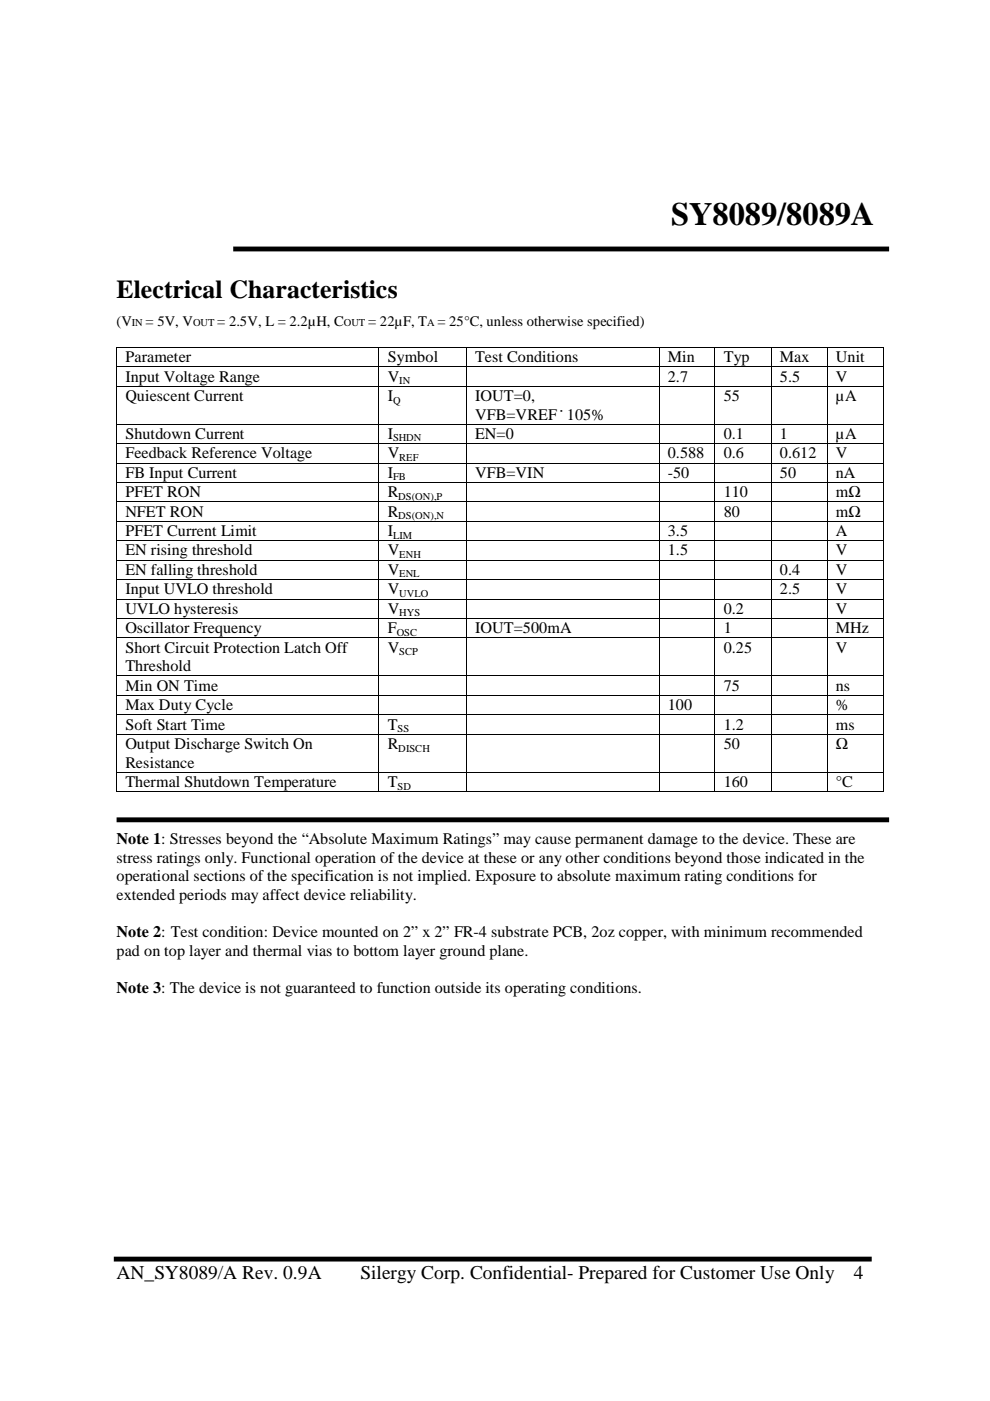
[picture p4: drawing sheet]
<svg xmlns="http://www.w3.org/2000/svg" width="210mm" height="297mm" viewBox="0 0 210 297" stroke-linecap="round" stroke-linejoin="round" font-family="sans-serif">
<defs><g id="words">
<text font-size="6.9" x="142.3" y="47.8">SY8089/8089A</text>
<text font-size="5.5" x="24.7" y="63.2">Electrical Characteristics</text>
<g font-size="4.1">
<text x="118.6" y="88.3">⋅</text>
<text x="24.7" y="271.2">AN_SY8089/A Rev. 0.9A</text>
<text x="76.5" y="271.2">Silergy Corp. Confidential- Prepared for Customer Use Only</text>
<text x="181" y="271.2">4</text>
</g>
<g font-size="3.4">
<text x="26.6" y="76.8">Parameter</text>
<text x="82.2" y="76.8">Symbol</text>
<text x="100.8" y="76.8">Test Conditions</text>
<text x="141.6" y="76.8">Min</text>
<text x="153.5" y="76.8">Typ</text>
<text x="165.4" y="76.8">Max</text>
<text x="177.2" y="76.8">Unit</text>
<text x="26.6" y="80.9">Input Voltage Range</text>
<text x="82.2" y="80.9">V</text>
<text x="141.6" y="80.9">2.7</text>
<text x="165.4" y="80.9">5.5</text>
<text x="177.2" y="80.9">V</text>
<text x="26.6" y="85">Quiescent Current</text>
<text x="82.2" y="85">I</text>
<text x="100.8" y="85">IOUT=0,</text>
<text x="100.8" y="88.9">VFB=VREF 105%</text>
<text x="153.5" y="85">55</text>
<text x="177.2" y="85">µA</text>
<text x="26.6" y="93">Shutdown Current</text>
<text x="82.2" y="93">I</text>
<text x="100.8" y="93">EN=0</text>
<text x="153.5" y="93">0.1</text>
<text x="165.4" y="93">1</text>
<text x="177.2" y="93">µA</text>
<text x="26.6" y="97.2">Feedback Reference Voltage</text>
<text x="26.6" y="101.3">FB Input Current</text>
<text x="82.2" y="97.2">V</text>
<text x="82.2" y="101.3">I</text>
<text x="100.8" y="101.3">VFB=VIN</text>
<text x="141.6" y="101.3">-50</text>
<text x="141.6" y="97.2">0.588</text>
<text x="153.5" y="97.2">0.6</text>
<text x="165.4" y="101.3">50</text>
<text x="165.4" y="97.2">0.612</text>
<text x="177.2" y="97.2">V</text>
<text x="177.2" y="101.3">nA</text>
<text x="26.6" y="105.4">PFET RON</text>
<text x="82.2" y="105.4">R</text>
<text x="153.5" y="105.4">110</text>
<text x="177.2" y="105.4">mΩ</text>
<text x="26.6" y="109.5">NFET RON</text>
<text x="26.6" y="113.7">PFET Current Limit</text>
<text x="82.2" y="113.7">I</text>
<text x="82.2" y="109.5">R</text>
<text x="141.6" y="113.7">3.5</text>
<text x="153.5" y="109.5">80</text>
<text x="177.2" y="113.7">A</text>
<text x="177.2" y="109.5">mΩ</text>
<text x="26.6" y="117.8">EN rising threshold</text>
<text x="82.2" y="117.8">V</text>
<text x="141.6" y="117.8">1.5</text>
<text x="177.2" y="117.8">V</text>
<text x="26.6" y="121.9">EN falling threshold</text>
<text x="82.2" y="121.9">V</text>
<text x="165.4" y="121.9">0.4</text>
<text x="177.2" y="121.9">V</text>
<text x="26.6" y="126">Input UVLO threshold</text>
<text x="26.6" y="130.1">UVLO hysteresis</text>
<text x="82.2" y="126">V</text>
<text x="82.2" y="130.1">V</text>
<text x="153.5" y="130.1">0.2</text>
<text x="165.4" y="126">2.5</text>
<text x="177.2" y="126">V</text>
<text x="177.2" y="130.1">V</text>
<text x="26.6" y="134.2">Oscillator Frequency</text>
<text x="82.2" y="134.2">F</text>
<text x="100.8" y="134.2">IOUT=500mA</text>
<text x="153.5" y="134.2">1</text>
<text x="177.2" y="134.2">MHz</text>
<text x="26.6" y="138.4">Short Circuit Protection Latch Off</text>
<text x="26.6" y="142.3">Threshold</text>
<text x="82.2" y="138.4">V</text>
<text x="153.5" y="138.4">0.25</text>
<text x="177.2" y="138.4">V</text>
<text x="26.6" y="146.4">Min ON Time</text>
<text x="153.5" y="146.4">75</text>
<text x="177.2" y="146.4">ns</text>
<text x="26.6" y="150.6">Max Duty Cycle</text>
<text x="26.6" y="154.7">Soft Start Time</text>
<text x="82.2" y="154.7">T</text>
<text x="141.6" y="150.6">100</text>
<text x="153.5" y="154.7">1.2</text>
<text x="177.2" y="154.7">ms</text>
<text x="177.2" y="150.6">%</text>
<text x="26.6" y="158.8">Output Discharge Switch On</text>
<text x="82.2" y="158.8">R</text>
<text x="153.5" y="158.8">50</text>
<text x="177.2" y="158.8">Ω</text>
<text x="26.6" y="162.8">Resistance</text>
<text x="26.6" y="166.9">Thermal Shutdown Temperature</text>
<text x="82.2" y="166.9">T</text>
<text x="153.5" y="166.9">160</text>
<text x="177.2" y="166.9">°C</text>
<text x="24.7" y="178.9">Note 1: Stresses beyond the “Absolute Maximum Ratings” may cause permanent damage to the device. These are</text>
<text x="24.7" y="182.9">stress ratings only. Functional operation of the device at these or any other conditions beyond those indicated in the</text>
<text x="24.7" y="186.8">operational sections of the specification is not implied. Exposure to absolute maximum rating conditions for</text>
<text x="24.7" y="190.8">extended periods may affect device reliability.</text>
<text x="24.7" y="202.6">pad on top layer and thermal vias to bottom layer ground plane.</text>
<text x="24.7" y="198.7">Note 2: Test condition: Device mounted on 2” x 2” FR-4 substrate PCB, 2oz copper, with minimum recommended</text>
<text x="24.7" y="210.5">Note 3: The device is not guaranteed to function outside its operating conditions.</text>
</g>
<g font-size="3.1">
<text x="24.7" y="69.2">(V</text>
<text x="30.9" y="69.2">= 5V, V</text>
<text x="46.1" y="69.2">= 2.5V, L = 2.2µH, C</text>
<text x="78.1" y="69.2">= 22µF, T</text>
<text x="92.8" y="69.2">= 25°C, unless otherwise specified)</text>
</g>
<g font-size="2.2">
<text x="28" y="69.2">IN</text>
<text x="40.9" y="69.2">OUT</text>
<text x="72.9" y="69.2">OUT</text>
<text x="90.6" y="69.2">A</text>
<text x="84.7" y="81.4">IN</text>
<text x="83.4" y="85.6">Q</text>
<text x="83.4" y="93.6">SHDN</text>
<text x="83.4" y="101.8">FB</text>
<text x="84.7" y="97.7">REF</text>
<text x="84.5" y="106">DS(ON),P</text>
<text x="84.5" y="110.1">DS(ON),N</text>
<text x="83.4" y="114.2">LIM</text>
<text x="84.7" y="118.3">ENH</text>
<text x="84.7" y="122.4">ENL</text>
<text x="84.7" y="126.5">UVLO</text>
<text x="84.7" y="130.7">HYS</text>
<text x="84.1" y="134.8">OSC</text>
<text x="84.7" y="138.9">SCP</text>
<text x="84.3" y="155.2">SS</text>
<text x="84.5" y="159.3">DISCH</text>
<text x="84.3" y="167.4">SD</text>
</g>
</g></defs>
<path d="M49.4 52.8h139.1M24.7 173.8h163.8M24.1 267h160.7" fill="none" stroke="#000" stroke-width="1" stroke-linecap="butt"/>
<g fill="#000">
<path d="M24.6 73.6l.2 .1zM24.6 77.7h.2v.2h-.2zM80.3 73.6l.1 .1zM80.3 77.7h.1v.2h-.1zM98.8 73.6l.2 .1zM98.8 77.7h.2v.2h-.2zM139.7 73.6l.1 .1zM139.7 77.7h.1v.2h-.1zM151.5 73.6l.2 .1zM151.5 77.7h.2v.2h-.2zM163.4 73.6l.2 .1zM163.4 77.7h.2v.2h-.2z"/>
<path d="M175.3 73.6l.1 .1zM175.3 77.7l.1 .2zM187.2 73.6l.2 .1zM187.2 77.7h.2v.2h-.2zM24.6 81.8h.2v.2h-.2zM24.6 89.8h.2v.2h-.2zM24.6 93.9h.2v.2h-.2zM24.6 98.1h.2v.2h-.2zM80.3 81.8h.1v.2h-.1zM80.3 89.8h.1v.2h-.1zM80.3 93.9h.1v.2h-.1zM80.3 98.1h.1v.2h-.1z"/>
<path d="M98.8 81.8h.2v.2h-.2zM98.8 89.8h.2v.2h-.2zM98.8 93.9h.2v.2h-.2zM98.8 98.1h.2v.2h-.2zM139.7 81.8h.1v.2h-.1zM139.7 89.8h.1v.2h-.1zM139.7 93.9h.1v.2h-.1zM139.7 98.1h.1v.2h-.1zM151.5 81.8h.2v.2h-.2zM151.5 89.8h.2v.2h-.2zM151.5 93.9h.2v.2h-.2zM151.5 98.1h.2v.2h-.2z"/>
<path d="M163.4 81.8h.2v.2h-.2zM163.4 89.8h.2v.2h-.2zM163.4 93.9h.2v.2h-.2zM163.4 98.1h.2v.2h-.2zM175.3 81.8l.1 .2zM175.3 89.8l.1 .2zM175.3 93.9l.1 .2zM175.3 98.1l.1 .2zM187.2 81.8h.2v.2h-.2zM187.2 89.8h.2v.2h-.2zM187.2 93.9h.2v.2h-.2zM187.2 98.1h.2v.2h-.2z"/>
<path d="M24.6 102.2h.2v.2h-.2zM24.6 106.3h.2v.2h-.2zM24.6 110.4h.2v.2h-.2zM24.6 114.6h.2v.1h-.2zM24.6 118.7h.2v.1h-.2zM80.3 102.2h.1v.2h-.1zM80.3 106.3h.1v.2h-.1zM80.3 110.4h.1v.2h-.1zM80.3 114.6h.1v.1h-.1zM80.3 118.7h.1v.1h-.1zM98.8 102.2h.2v.2h-.2zM98.8 106.3h.2v.2h-.2z"/>
<path d="M98.8 110.4h.2v.2h-.2zM98.8 114.6h.2v.1h-.2zM98.8 118.7h.2v.1h-.2zM139.7 102.2h.1v.2h-.1zM139.7 106.3h.1v.2h-.1zM139.7 110.4h.1v.2h-.1zM139.7 114.6h.1v.1h-.1zM139.7 118.7h.1v.1h-.1zM151.5 102.2h.2v.2h-.2zM151.5 106.3h.2v.2h-.2zM151.5 110.4h.2v.2h-.2zM151.5 114.6h.2v.1h-.2z"/>
<path d="M151.5 118.7h.2v.1h-.2zM163.4 102.2h.2v.2h-.2zM163.4 106.3h.2v.2h-.2zM163.4 110.4h.2v.2h-.2zM163.4 114.6h.2v.1h-.2zM163.4 118.7h.2v.1h-.2zM175.3 102.2l.1 .2zM175.3 106.3l.1 .2zM175.3 110.4l.1 .2zM175.3 114.6l.1 .1zM175.3 118.7l.1 .1zM187.2 102.2h.2v.2h-.2z"/>
<path d="M187.2 106.3h.2v.2h-.2zM187.2 110.4h.2v.2h-.2zM187.2 114.6h.2v.1h-.2zM187.2 118.7h.2v.1h-.2zM24.6 122.8h.2v.2h-.2zM24.6 126.9h.2v.2h-.2zM24.6 131h.2v.2h-.2zM24.6 135.2h.2v.1h-.2zM80.3 122.8h.1v.2h-.1zM80.3 126.9h.1v.2h-.1zM80.3 131h.1v.2h-.1zM80.3 135.2h.1v.1h-.1z"/>
<path d="M98.8 122.8h.2v.2h-.2zM98.8 126.9h.2v.2h-.2zM98.8 131h.2v.2h-.2zM98.8 135.2h.2v.1h-.2zM139.7 122.8h.1v.2h-.1zM139.7 126.9h.1v.2h-.1zM139.7 131h.1v.2h-.1zM139.7 135.2h.1v.1h-.1zM151.5 122.8h.2v.2h-.2zM151.5 126.9h.2v.2h-.2zM151.5 131h.2v.2h-.2zM151.5 135.2h.2v.1h-.2z"/>
<path d="M163.4 122.8h.2v.2h-.2zM163.4 126.9h.2v.2h-.2zM163.4 131h.2v.2h-.2zM163.4 135.2h.2v.1h-.2zM175.3 122.8l.1 .2zM175.3 126.9l.1 .2zM175.3 131l.1 .2zM175.3 135.2l.1 .1zM187.2 122.8h.2v.2h-.2zM187.2 126.9h.2v.2h-.2zM187.2 131h.2v.2h-.2zM187.2 135.2h.2v.1h-.2z"/>
<path d="M24.6 143.2h.2v.2h-.2zM24.6 147.4h.2v.1h-.2zM24.6 151.5h.2v.1h-.2zM24.6 155.6h.2v.1h-.2zM80.3 143.2h.1v.2h-.1zM80.3 147.4h.1v.1h-.1zM80.3 151.5h.1v.1h-.1zM80.3 155.6h.1v.1h-.1zM98.8 143.2h.2v.2h-.2zM98.8 147.4h.2v.1h-.2zM98.8 151.5h.2v.1h-.2zM98.8 155.6h.2v.1h-.2z"/>
<path d="M139.7 143.2h.1v.2h-.1zM139.7 147.4h.1v.1h-.1zM139.7 151.5h.1v.1h-.1zM139.7 155.6h.1v.1h-.1zM151.5 143.2h.2v.2h-.2zM151.5 147.4h.2v.1h-.2zM151.5 151.5h.2v.1h-.2zM151.5 155.6h.2v.1h-.2zM163.4 143.2h.2v.2h-.2zM163.4 147.4h.2v.1h-.2zM163.4 151.5h.2v.1h-.2zM163.4 155.6h.2v.1h-.2z"/>
<path d="M175.3 143.2l.1 .2zM175.3 147.4l.1 .1zM175.3 151.5l.1 .1zM175.3 155.6l.1 .1zM187.2 143.2h.2v.2h-.2zM187.2 147.4h.2v.1h-.2zM187.2 151.5h.2v.1h-.2zM187.2 155.6h.2v.1h-.2zM24.6 163.7h.2v.1h-.2zM24.6 167.8l.2 .1zM80.3 163.7h.1v.1h-.1zM80.3 167.8l.1 .1z"/>
<path d="M98.8 163.7h.2v.1h-.2zM98.8 167.8l.2 .1zM139.7 163.7h.1v.1h-.1zM139.7 167.8l.1 .1zM151.5 163.7h.2v.1h-.2zM151.5 167.8l.2 .1zM163.4 163.7h.2v.1h-.2zM163.4 167.8l.2 .1zM175.3 163.7l.1 .1zM175.3 167.8l.1 .1zM187.2 163.7h.2v.1h-.2zM187.2 167.8l.2 .1z"/>
</g>
<g fill="none" stroke="#000" stroke-width=".21">
<path d="M24.7 73.7v4M24.7 77.9v3.9M24.8 73.6h55.5M24.8 77.8h55.5M80.3 73.7v4M80.3 77.9v3.9M80.4 73.6h18.4M80.4 77.8h18.4M98.9 73.7v4M98.9 77.9v3.9M99 73.6h40.7M99 77.8h40.7"/>
<path d="M139.7 73.7v4M139.7 77.9v3.9M139.8 73.6h11.7M139.8 77.8h11.7M151.6 73.7v4M151.6 77.9v3.9M151.7 73.6h11.7M151.7 77.8h11.7M163.5 73.7v4M163.5 77.9v3.9M163.6 73.6h11.7M163.6 77.8h11.7"/>
<path d="M175.4 73.7v4M175.4 77.9v3.9M175.4 73.6h11.8M175.4 77.8h11.8M187.3 73.7v4M187.3 77.9v3.9M24.7 82v7.8M24.7 90v3.9M24.7 94.1v4M24.7 98.3v3.9M24.8 81.9h55.5M24.8 89.9h55.5"/>
<path d="M24.8 94h55.5M24.8 98.2h55.5M80.3 82v7.8M80.3 90v3.9M80.3 94.1v4M80.3 98.3v3.9M80.4 81.9h18.4M80.4 89.9h18.4M80.4 94h18.4M80.4 98.2h18.4M98.9 82v7.8M98.9 90v3.9"/>
<path d="M98.9 94.1v4M98.9 98.3v3.9M99 81.9h40.7M99 89.9h40.7M99 94h40.7M99 98.2h40.7M139.7 82v7.8M139.7 90v3.9M139.7 94.1v4M139.7 98.3v3.9M139.8 81.9h11.7M139.8 89.9h11.7"/>
<path d="M139.8 94h11.7M139.8 98.2h11.7M151.6 82v7.8M151.6 90v3.9M151.6 94.1v4M151.6 98.3v3.9M151.7 81.9h11.7M151.7 89.9h11.7M151.7 94h11.7M151.7 98.2h11.7M163.5 82v7.8M163.5 90v3.9"/>
<path d="M163.5 94.1v4M163.5 98.3v3.9M163.6 81.9h11.7M163.6 89.9h11.7M163.6 94h11.7M163.6 98.2h11.7M175.4 82v7.8M175.4 90v3.9M175.4 94.1v4M175.4 98.3v3.9M175.4 81.9h11.8M175.4 89.9h11.8"/>
<path d="M175.4 94h11.8M175.4 98.2h11.8M187.3 82v7.8M187.3 90v3.9M187.3 94.1v4M187.3 98.3v3.9M24.7 102.4v3.9M24.7 106.5v3.9M24.7 110.6v4M24.7 114.7v4M24.7 118.8v4M24.8 102.3h55.5"/>
<path d="M24.8 106.4h55.5M24.8 110.5h55.5M24.8 114.6h55.5M24.8 118.7h55.5M80.3 102.4v3.9M80.3 106.5v3.9M80.3 110.6v4M80.3 114.7v4M80.3 118.8v4M80.4 102.3h18.4M80.4 106.4h18.4M80.4 110.5h18.4"/>
<path d="M80.4 114.6h18.4M80.4 118.7h18.4M98.9 102.4v3.9M98.9 106.5v3.9M98.9 110.6v4M98.9 114.7v4M98.9 118.8v4M99 102.3h40.7M99 106.4h40.7M99 110.5h40.7M99 114.6h40.7M99 118.7h40.7"/>
<path d="M139.7 102.4v3.9M139.7 106.5v3.9M139.7 110.6v4M139.7 114.7v4M139.7 118.8v4M139.8 102.3h11.7M139.8 106.4h11.7M139.8 110.5h11.7M139.8 114.6h11.7M139.8 118.7h11.7M151.6 102.4v3.9M151.6 106.5v3.9"/>
<path d="M151.6 110.6v4M151.6 114.7v4M151.6 118.8v4M151.7 102.3h11.7M151.7 106.4h11.7M151.7 110.5h11.7M151.7 114.6h11.7M151.7 118.7h11.7M163.5 102.4v3.9M163.5 106.5v3.9M163.5 110.6v4M163.5 114.7v4"/>
<path d="M163.5 118.8v4M163.6 102.3h11.7M163.6 106.4h11.7M163.6 110.5h11.7M163.6 114.6h11.7M163.6 118.7h11.7M175.4 102.4v3.9M175.4 106.5v3.9M175.4 110.6v4M175.4 114.7v4M175.4 118.8v4M175.4 102.3h11.8"/>
<path d="M175.4 106.4h11.8M175.4 110.5h11.8M175.4 114.6h11.8M175.4 118.7h11.8M187.3 102.4v3.9M187.3 106.5v3.9M187.3 110.6v4M187.3 114.7v4M187.3 118.8v4M24.7 123v3.9M24.7 127.1v3.9M24.7 131.2v4"/>
<path d="M24.7 135.3v7.9M24.8 122.9h55.5M24.8 127h55.5M24.8 131.1h55.5M24.8 135.3h55.5M80.3 123v3.9M80.3 127.1v3.9M80.3 131.2v4M80.3 135.3v7.9M80.4 122.9h18.4M80.4 127h18.4M80.4 131.1h18.4"/>
<path d="M80.4 135.3h18.4M98.9 123v3.9M98.9 127.1v3.9M98.9 131.2v4M98.9 135.3v7.9M99 122.9h40.7M99 127h40.7M99 131.1h40.7M99 135.3h40.7M139.7 123v3.9M139.7 127.1v3.9M139.7 131.2v4"/>
<path d="M139.7 135.3v7.9M139.8 122.9h11.7M139.8 127h11.7M139.8 131.1h11.7M139.8 135.3h11.7M151.6 123v3.9M151.6 127.1v3.9M151.6 131.2v4M151.6 135.3v7.9M151.7 122.9h11.7M151.7 127h11.7M151.7 131.1h11.7"/>
<path d="M151.7 135.3h11.7M163.5 123v3.9M163.5 127.1v3.9M163.5 131.2v4M163.5 135.3v7.9M163.6 122.9h11.7M163.6 127h11.7M163.6 131.1h11.7M163.6 135.3h11.7M175.4 123v3.9M175.4 127.1v3.9M175.4 131.2v4"/>
<path d="M175.4 135.3v7.9M175.4 122.9h11.8M175.4 127h11.8M175.4 131.1h11.8M175.4 135.3h11.8M187.3 123v3.9M187.3 127.1v3.9M187.3 131.2v4M187.3 135.3v7.9M24.7 143.4v4M24.7 147.5v4M24.7 151.6v4"/>
<path d="M24.7 155.7v8M24.8 143.3h55.5M24.8 147.4h55.5M24.8 151.6h55.5M24.8 155.7h55.5M80.3 143.4v4M80.3 147.5v4M80.3 151.6v4M80.3 155.7v8M80.4 143.3h18.4M80.4 147.4h18.4M80.4 151.6h18.4"/>
<path d="M80.4 155.7h18.4M98.9 143.4v4M98.9 147.5v4M98.9 151.6v4M98.9 155.7v8M99 143.3h40.7M99 147.4h40.7M99 151.6h40.7M99 155.7h40.7M139.7 143.4v4M139.7 147.5v4M139.7 151.6v4"/>
<path d="M139.7 155.7v8M139.8 143.3h11.7M139.8 147.4h11.7M139.8 151.6h11.7M139.8 155.7h11.7M151.6 143.4v4M151.6 147.5v4M151.6 151.6v4M151.6 155.7v8M151.7 143.3h11.7M151.7 147.4h11.7M151.7 151.6h11.7"/>
<path d="M151.7 155.7h11.7M163.5 143.4v4M163.5 147.5v4M163.5 151.6v4M163.5 155.7v8M163.6 143.3h11.7M163.6 147.4h11.7M163.6 151.6h11.7M163.6 155.7h11.7M175.4 143.4v4M175.4 147.5v4M175.4 151.6v4"/>
<path d="M175.4 155.7v8M175.4 143.3h11.8M175.4 147.4h11.8M175.4 151.6h11.8M175.4 155.7h11.8M187.3 143.4v4M187.3 147.5v4M187.3 151.6v4M187.3 155.7v8M24.7 163.8v4M24.8 163.7h55.5M24.8 167.9h55.5"/>
<path d="M80.3 163.8v4M80.4 163.7h18.4M80.4 167.9h18.4M98.9 163.8v4M99 163.7h40.7M99 167.9h40.7M139.7 163.8v4M139.8 163.7h11.7M139.8 167.9h11.7M151.6 163.8v4M151.7 163.7h11.7M151.7 167.9h11.7"/>
<path d="M163.5 163.8v4M163.6 163.7h11.7M163.6 167.9h11.7M175.4 163.8v4M175.4 163.7h11.8M175.4 167.9h11.8M187.3 163.8v4"/>
</g>
<use href="#words"/>
</svg>
